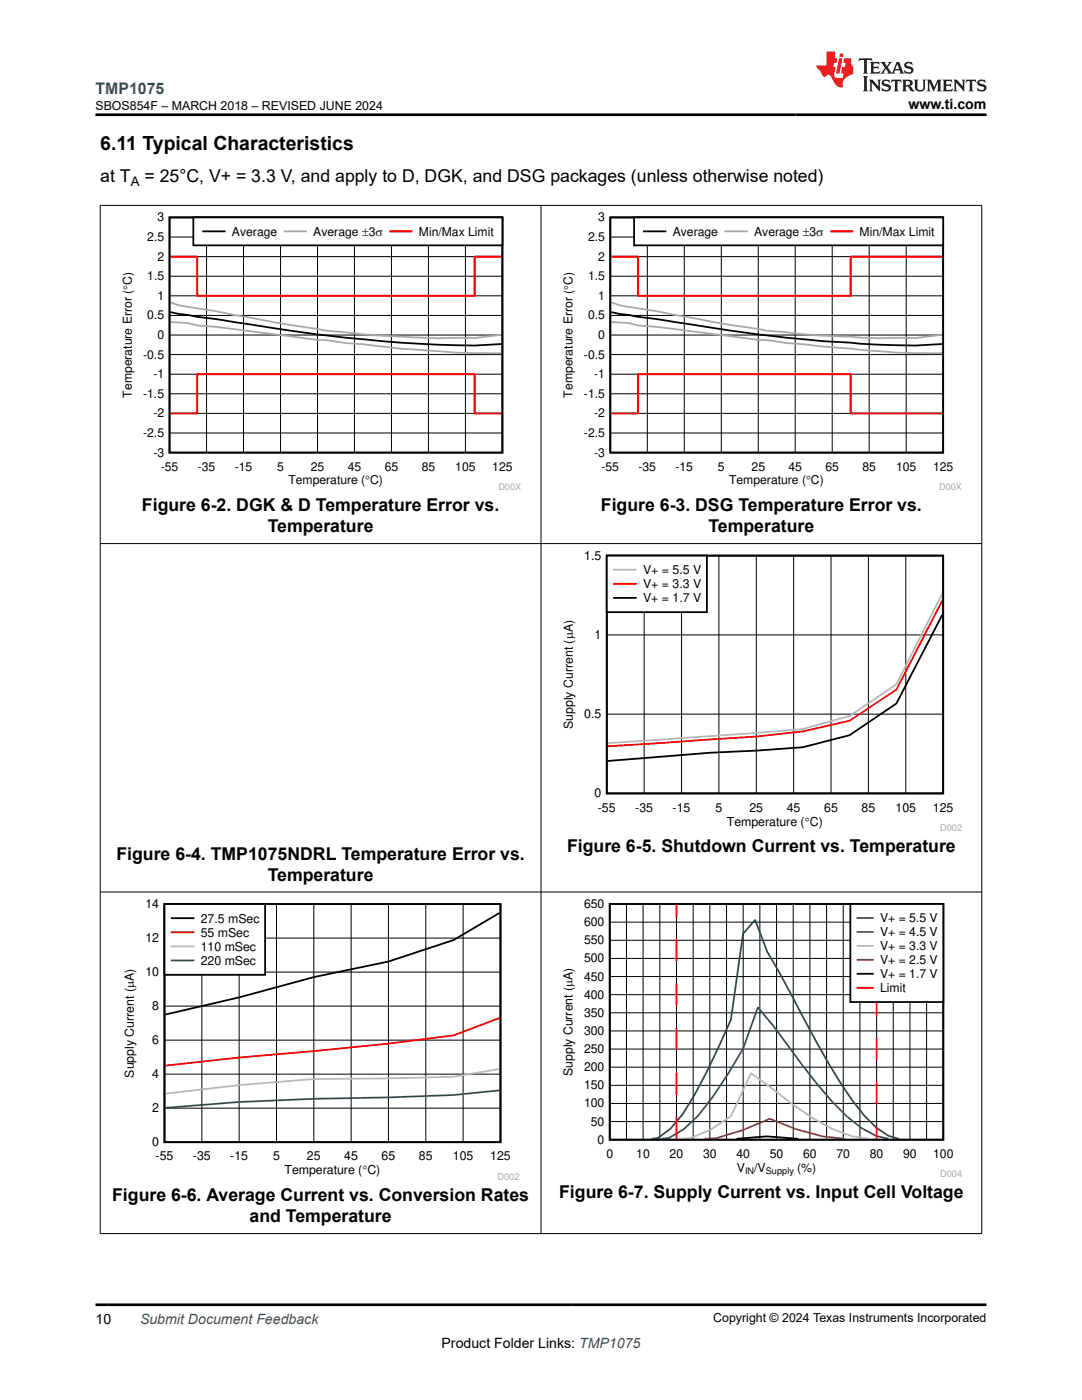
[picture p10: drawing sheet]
<svg xmlns="http://www.w3.org/2000/svg" width="216mm" height="279mm" viewBox="0 0 216 279" stroke-linecap="round" stroke-linejoin="round" font-family="sans-serif">
<defs><g id="words">
<text font-size="3.9" x="20" y="29.9">6.11 Typical Characteristics</text>
<g font-size="3.5">
<text x="20" y="36.4">at T</text>
<text x="28.8" y="36.4">= 25°C, V+ = 3.3 V, and apply to D, DGK, and DSG packages (unless otherwise noted)</text>
<text x="28.3" y="102">Figure 6-2. DGK &amp; D Temperature Error vs.</text>
<text x="53.4" y="106.3">Temperature</text>
<text x="119.9" y="102">Figure 6-3. DSG Temperature Error vs.</text>
<text x="141.4" y="106.3">Temperature</text>
<text x="23.2" y="171.6">Figure 6-4. TMP1075NDRL Temperature Error vs.</text>
<text x="113.1" y="170.1">Figure 6-5. Shutdown Current vs. Temperature</text>
<text x="53.4" y="175.8">Temperature</text>
<text x="22.4" y="239.7">Figure 6-6. Average Current vs. Conversion Rates</text>
<text x="111.6" y="239.2">Figure 6-7. Supply Current vs. Input Cell Voltage</text>
<text x="49.8" y="244">and Temperature</text>
</g>
<text font-size="3.2" fill="#00f" x="19" y="18.7">TMP1075</text>
<g font-size="2.8">
<text x="181.3" y="21.8">www.ti.com</text>
<text x="19" y="264.2">10</text>
<text x="88.1" y="269">Product Folder Links: TMP1075</text>
</g>
<text font-size="2.8" fill="#00f" x="27.9" y="264.2">Submit Document Feedback</text>
<text font-size="2.6" x="26.1" y="37.1">A</text>
<g font-size="2.5">
<text x="19" y="21.9">SBOS854F – MARCH 2018 – REVISED JUNE 2024</text>
<text x="116.6" y="111.7">1.5</text>
<text x="128.3" y="114.6">V+ = 5.5 V</text>
<text x="128.3" y="117.4">V+ = 3.3 V</text>
<text x="128.3" y="120.2">V+ = 1.7 V</text>
<text x="118.6" y="127.5">1</text>
<text x="116.6" y="143.3">0.5</text>
<text x="114.3" y="145.5" transform="rotate(-90 114.3 145.5)">Supply Current (PA)</text>
<text x="118.6" y="159.2">0</text>
<text x="119.3" y="162">-55</text>
<text x="126.8" y="162">-35</text>
<text x="134.2" y="162">-15</text>
<text x="142.8" y="162">5</text>
<text x="149.5" y="162">25</text>
<text x="157" y="162">45</text>
<text x="164.5" y="162">65</text>
<text x="171.9" y="162">85</text>
<text x="178.7" y="162">105</text>
<text x="186.2" y="162">125</text>
<text x="145" y="164.8">Temperature (qC)</text>
<text x="29" y="181.2">14</text>
<text x="40" y="184.1">27.5 mSec</text>
<text x="29" y="188">12</text>
<text x="40" y="186.9">55 mSec</text>
<text x="40" y="189.7">110 mSec</text>
<text x="29" y="194.8">10</text>
<text x="40" y="192.6">220 mSec</text>
<text x="30.4" y="201.6">8</text>
<text x="30.4" y="208.4">6</text>
<text x="26.7" y="215.1" transform="rotate(-90 26.7 215.1)">Supply Current (PA)</text>
<text x="30.4" y="215.2">4</text>
<text x="30.4" y="222">2</text>
<text x="30.4" y="228.8">0</text>
<text x="31" y="231.6">-55</text>
<text x="38.5" y="231.6">-35</text>
<text x="45.9" y="231.6">-15</text>
<text x="54.5" y="231.6">5</text>
<text x="61.3" y="231.6">25</text>
<text x="68.7" y="231.6">45</text>
<text x="76.1" y="231.6">65</text>
<text x="83.6" y="231.6">85</text>
<text x="90.4" y="231.6">105</text>
<text x="97.8" y="231.6">125</text>
<text x="56.8" y="234.4">Temperature (qC)</text>
<text x="142.3" y="263.9">Copyright © 2024 Texas Instruments Incorporated</text>
</g>
<g font-size="2.4">
<text x="31.4" y="44.2">3</text>
<text x="46.3" y="47">Average</text>
<text x="62.5" y="47">Average r3V</text>
<text x="83.6" y="47">Min/Max Limit</text>
<text x="119.4" y="44.2">3</text>
<text x="134.2" y="47">Average</text>
<text x="150.5" y="47">Average r3V</text>
<text x="171.5" y="47">Min/Max Limit</text>
<text x="29.4" y="48.1">2.5</text>
<text x="31.4" y="52">2</text>
<text x="117.3" y="48.1">2.5</text>
<text x="119.4" y="52">2</text>
<text x="29.4" y="55.9">1.5</text>
<text x="31.4" y="59.8">1</text>
<text x="117.3" y="55.9">1.5</text>
<text x="119.4" y="59.8">1</text>
<text x="29.4" y="63.8">0.5</text>
<text x="117.3" y="63.8">0.5</text>
<text x="28.6" y="71.6">-0.5</text>
<text x="31.4" y="67.7">0</text>
<text x="116.5" y="71.6">-0.5</text>
<text x="119.4" y="67.7">0</text>
<text x="30.6" y="75.5">-1</text>
<text x="118.6" y="75.5">-1</text>
<text x="26.3" y="79.4" transform="rotate(-90 26.3 79.4)">Temperature Error (qC)</text>
<text x="28.6" y="79.4">-1.5</text>
<text x="30.6" y="83.3">-2</text>
<text x="114.3" y="79.4" transform="rotate(-90 114.3 79.4)">Temperature Error (qC)</text>
<text x="116.5" y="79.4">-1.5</text>
<text x="118.6" y="83.3">-2</text>
<text x="28.6" y="87.2">-2.5</text>
<text x="116.5" y="87.2">-2.5</text>
<text x="30.6" y="91.1">-3</text>
<text x="32.1" y="93.9">-55</text>
<text x="39.5" y="93.9">-35</text>
<text x="46.9" y="93.9">-15</text>
<text x="55.3" y="93.9">5</text>
<text x="62" y="93.9">25</text>
<text x="69.4" y="93.9">45</text>
<text x="76.8" y="93.9">65</text>
<text x="84.1" y="93.9">85</text>
<text x="90.8" y="93.9">105</text>
<text x="98.2" y="93.9">125</text>
<text x="118.6" y="91.1">-3</text>
<text x="120" y="93.9">-55</text>
<text x="127.4" y="93.9">-35</text>
<text x="134.8" y="93.9">-15</text>
<text x="143.3" y="93.9">5</text>
<text x="150" y="93.9">25</text>
<text x="157.3" y="93.9">45</text>
<text x="164.7" y="93.9">65</text>
<text x="172.1" y="93.9">85</text>
<text x="178.8" y="93.9">105</text>
<text x="186.2" y="93.9">125</text>
<text x="57.6" y="96.7">Temperature (qC)</text>
<text x="145.5" y="96.7">Temperature (qC)</text>
<text x="116.5" y="184.8">600</text>
<text x="116.5" y="181.2">650</text>
<text x="175.6" y="184.1">V+ = 5.5 V</text>
<text x="116.5" y="188.5">550</text>
<text x="175.6" y="186.8">V+ = 4.5 V</text>
<text x="175.6" y="189.6">V+ = 3.3 V</text>
<text x="116.5" y="195.7">450</text>
<text x="116.5" y="192.1">500</text>
<text x="175.6" y="192.4">V+ = 2.5 V</text>
<text x="175.6" y="195.2">V+ = 1.7 V</text>
<text x="175.6" y="198">Limit</text>
<text x="116.5" y="202.9">350</text>
<text x="116.5" y="199.3">400</text>
<text x="116.5" y="206.5">300</text>
<text x="114.3" y="214.7" transform="rotate(-90 114.3 214.7)">Supply Current (PA)</text>
<text x="116.5" y="213.8">200</text>
<text x="116.5" y="210.2">250</text>
<text x="116.5" y="221">100</text>
<text x="116.5" y="217.4">150</text>
<text x="117.9" y="224.6">50</text>
<text x="119.2" y="228.3">0</text>
<text x="121" y="231">0</text>
<text x="127" y="231">10</text>
<text x="133.6" y="231">20</text>
<text x="140.3" y="231">30</text>
<text x="146.9" y="231">40</text>
<text x="147" y="233.8">V</text>
<text x="150.5" y="233.8">/V</text>
<text x="153.6" y="231">50</text>
<text x="159.1" y="233.8">(%)</text>
<text x="160.3" y="231">60</text>
<text x="166.9" y="231">70</text>
<text x="173.6" y="231">80</text>
<text x="180.2" y="231">90</text>
<text x="186.2" y="231">100</text>
</g>
<g font-size="1.8" fill="#a8a8a8">
<text x="99.4" y="97.8">D00X</text>
<text x="187.4" y="97.8">D00X</text>
<text x="187.6" y="165.8">D002</text>
<text x="99.2" y="235.5">D002</text>
<text x="187.6" y="234.9">D004</text>
</g>
<g font-size="1.8">
<text x="148.7" y="234.2">IN</text>
<text x="152.8" y="234.2">Supply</text>
</g>
</g></defs>
<path d="M33.8 43.4h66.4v46.9h-66.4zM34 62.3l5.4 .9 3.7 .5a401.7 401.7 0 0 0 36.8 4.7l3.7 .2a123.5 123.5 0 0 0 16.5 .1" fill="none" stroke="#000" stroke-width=".35"/>
<g fill="none" stroke="#000" stroke-width=".2">
<path d="M33.8 59h66.5M33.8 55.1h66.5M33.8 51.2h66.5M33.8 47.3h66.5M41.2 43.4v46.9M48.6 43.4v46.9M56 43.4v46.9M63.4 43.4v46.9M70.7 43.4v46.9M78.1 43.4v46.9M85.5 43.4v46.9M92.9 43.4v46.9"/>
<path d="M33.8 78.6h66.5M33.8 74.7h66.5M33.8 70.8h66.5M33.8 66.9h66.5M33.8 63h66.5M33.8 86.4h66.5M33.8 82.5h66.5"/>
</g>
<path d="M34 60.3l1.7 .6 7.4 1.2 14.7 2.7a202.7 202.7 0 0 0 36.9 2.7l5.4-.7M34 64.3l3.5 .2 1.9 .5 3.7 .2 20.3 2.6 1.8 .1 3.7 .6 3.7 .2a289.3 289.3 0 0 0 22.1 1.8h5.4" fill="none" stroke="#a8a8a8" stroke-width=".35"/>
<path d="M34 51.2h5.4v7.8h55.3v-7.8h5.4M34 82.5h5.4v-7.8h55.3v7.8h5.4" fill="none" stroke="#f00" stroke-width=".4"/>
<path d="M38.6 43.4h61.6v5.6h-61.6z" fill-rule="evenodd" fill="#fff"/>
<path d="M38.6 43.4h61.6v5.6h-61.6zM40.5 46.2h4.3" fill="none" stroke="#000" stroke-width=".35"/>
<path d="M56.8 46.2h4.3" fill="none" stroke="#a8a8a8" stroke-width=".35"/>
<path d="M77.9 46.2h4.2" fill="none" stroke="#f00" stroke-width=".4"/>
<path d="M111.9 42.4h80.1v55.4h-80.1z" fill-rule="evenodd" fill="#fff"/>
<path d="M121.8 43.4h66.4v46.9h-66.4zM122 62.3l5.3 .9 3.7 .5a412.1 412.1 0 0 0 33.2 4.4l5.5 .3a110.1 110.1 0 0 0 18.3 .3" fill="none" stroke="#000" stroke-width=".35"/>
<g fill="none" stroke="#000" stroke-width=".2">
<path d="M121.8 59h66.4M121.8 55.1h66.4M121.8 51.2h66.4M121.8 47.3h66.4M129.2 43.4v46.9M136.5 43.4v46.9M143.9 43.4v46.9M151.3 43.4v46.9M158.7 43.4v46.9M166.1 43.4v46.9M173.4 43.4v46.9M180.8 43.4v46.9"/>
<path d="M121.8 78.6h66.4M121.8 74.7h66.4M121.8 70.8h66.4M121.8 66.9h66.4M121.8 63h66.4M121.8 86.4h66.4M121.8 82.5h66.4"/>
</g>
<path d="M122 60.3l1.6 .6 7.4 1.2 11.1 2.1 11.1 1.8a185.1 185.1 0 0 0 16.5 1.2l5.6 .3h7.4l5.3-.7M122 64.3l3.5 .2 1.8 .5 3.7 .2 20.3 2.6 1.9 .1 3.6 .6 14.8 1.3a124.5 124.5 0 0 0 16.4 .7" fill="none" stroke="#a8a8a8" stroke-width=".35"/>
<path d="M122 51.2h5.3v7.8h42.4v-7.8h18.3M122 82.5h5.3v-7.8h42.4v7.8h18.3" fill="none" stroke="#f00" stroke-width=".4"/>
<path d="M126.5 43.4h61.7v5.6h-61.7z" fill-rule="evenodd" fill="#fff"/>
<path d="M126.5 43.4h61.7v5.6h-61.7zM128.5 46.2h4.3" fill="none" stroke="#000" stroke-width=".35"/>
<path d="M144.7 46.2h4.3" fill="none" stroke="#a8a8a8" stroke-width=".35"/>
<path d="M165.8 46.2h4.2" fill="none" stroke="#f00" stroke-width=".4"/>
<path d="M111.9 109.9h80.1v56h-80.1z" fill-rule="evenodd" fill="#fff"/>
<path d="M121.1 110.9h67.1v47.4h-67.1zM188 122.7l-9.1 17.7-9.4 6.3-9.3 2.4-9.3 .7-9.3 .4-20.4 1.7" fill="none" stroke="#000" stroke-width=".36"/>
<path d="M128.5 110.9v47.5M136 110.9v47.5M143.4 110.9v47.5M150.9 110.9v47.5M158.4 110.9v47.5M165.8 110.9v47.5M173.3 110.9v47.5M180.7 110.9v47.5M121.1 126.7h67.1M121.1 142.5h67.1" fill="none" stroke="#000" stroke-width=".2"/>
<path d="M188 118.5l-9.1 18.1-9.4 6.3-9.3 2.6-9.3 .8-29.7 2" fill="none" stroke="#b8b8b8" stroke-width=".36"/>
<path d="M188 119.9l-9.1 17.7-9.4 6.2-9.3 2.2-9.3 1-29.7 1.9" fill="none" stroke="#f00" stroke-width=".36"/>
<path d="M121.1 110.9h19.9v11.3h-19.9z" fill-rule="evenodd" fill="#fff"/>
<path d="M121.1 110.9h20v11.3h-20zM122.5 119.3h4.4" fill="none" stroke="#000" stroke-width=".36"/>
<path d="M122.5 113.7h4.4" fill="none" stroke="#b8b8b8" stroke-width=".36"/>
<path d="M122.5 116.5h4.4" fill="none" stroke="#f00" stroke-width=".36"/>
<path d="M24.4 179.4h79.2v56.1h-79.2z" fill-rule="evenodd" fill="#fff"/>
<path d="M32.8 180.4h67.1v47.5h-67.1zM99.7 182.2l-9.1 5.4-13.1 4.3-14.9 3.1-14.9 4.1-14.7 3.4" fill="none" stroke="#000" stroke-width=".36"/>
<g fill="none" stroke="#000" stroke-width=".2">
<path d="M32.8 194h67.1M32.8 187.2h67.1M40.3 180.4v47.6M47.7 180.4v47.6M55.2 180.4v47.6M62.6 180.4v47.6M70.1 180.4v47.6M77.5 180.4v47.6M85 180.4v47.6M92.4 180.4v47.6M32.8 214.4h67.1M32.8 207.6h67.1"/>
<path d="M32.8 200.8h67.1M32.8 221.2h67.1"/>
</g>
<path d="M99.7 203.2l-9.1 3.4-13.1 1.7-14.9 1.5-14.9 1.3-14.7 1.6" fill="none" stroke="#f00" stroke-width=".36"/>
<path d="M99.7 213.3l-9.1 1.6-13.1 .3-14.9 .1-14.9 1.3-14.7 1.7" fill="none" stroke="#b8b8b8" stroke-width=".36"/>
<path d="M99.7 217.6l-9.1 .9-13.1 .5-14.9 .3-14.9 .6-14.7 1.2" fill="none" stroke="#295c75" stroke-width=".36"/>
<path d="M32.8 180.4h20.1v14.1h-20.1z" fill-rule="evenodd" fill="#fff"/>
<path d="M32.8 180.4h20.1v14.1h-20.1zM34.3 183.2h4.3" fill="none" stroke="#000" stroke-width=".36"/>
<path d="M34.3 186.1h4.3" fill="none" stroke="#f00" stroke-width=".36"/>
<path d="M34.3 188.9h4.3" fill="none" stroke="#b8b8b8" stroke-width=".36"/>
<path d="M34.3 191.7h4.3" fill="none" stroke="#295c75" stroke-width=".36"/>
<path d="M111.9 179.4h80.1v55.5h-80.1z" fill-rule="evenodd" fill="#fff"/>
<path d="M121.7 180.4h66.5v47.1h-66.5zM147 227.3l6-.5 6.3 .5" fill="none" stroke="#000" stroke-width=".35"/>
<g fill="none" stroke="#000" stroke-width=".2">
<path d="M121.7 198.5h66.5M121.7 194.9h66.5M121.7 191.3h66.5M121.7 187.7h66.5M121.7 184h66.5M125 180.4v47.1M128.3 180.4v47.1M131.7 180.4v47.1M135 180.4v47.1M138.3 180.4v47.1M141.6 180.4v47.1M145 180.4v47.1"/>
<path d="M148.3 180.4v47.1M151.6 180.4v47.1M155 180.4v47.1M158.3 180.4v47.1M161.6 180.4v47.1M164.9 180.4v47.1M168.3 180.4v47.1M171.6 180.4v47.1M174.9 180.4v47.1M178.2 180.4v47.1M181.6 180.4v47.1M184.9 180.4v47.1"/>
<path d="M121.7 216.6h66.5M121.7 213h66.5M121.7 209.4h66.5M121.7 205.7h66.5M121.7 202.1h66.5M121.7 223.8h66.5M121.7 220.2h66.5"/>
</g>
<path d="M130 227.3l1.3-.2 2.4-1.8 2.5-2.9a127 127 0 0 0 9.6-18.9l2.5-17.1 2.4-2.8 2.4 6.4 4.8 8.6a196.3 196.3 0 0 0 12.1 21l2.4 3 2.5 2.5 2.4 1.6 2.1 .6" fill="none" stroke="#286b48" stroke-width=".35"/>
<path d="M131.9 227.3l1.6-.2 2.9-1.7 3-2.8 2.9-3.9 3-4.5 3-4.9 2.9-8.2 3 3.5a200.4 200.4 0 0 0 11.8 15.2l2.9 3 3 2.3 3 1.6 2.5 .6" fill="none" stroke="#295c75" stroke-width=".35"/>
<path d="M135.8 227.3l2-.2 4-1.6 4.1-2.7 4-8.6 8 6 4.1 2.8 4 2.3 4 1.5 3.4 .5" fill="none" stroke="#b8b8b8" stroke-width=".35"/>
<path d="M140.6 227.3l2.3-.2 5.3-1.6 5.4-2.2 5.3 2.1 5.3 1.4 4.3 .5" fill="none" stroke="#9d3939" stroke-width=".35"/>
<path d="M135 180.6v2.4M135 187.5v4.4M135 196.3v4.4M174.9 180.6v4.4M174.9 189.4v4.5M174.9 198.3v4.4M135 205.2v4.4M135 214v4.4M174.9 207.1v4.5M174.9 216v4.4M135 222.9v4.4M174.9 224.8v2.5" fill="none" stroke="#f00" stroke-width=".35"/>
<path d="M169.7 180.4h18.5v19.6h-18.5z" fill-rule="evenodd" fill="#fff"/>
<path d="M169.7 180.4h18.5v19.6h-18.5zM171.1 194.3h3.1" fill="none" stroke="#000" stroke-width=".35"/>
<path d="M171.1 183.2h3.1" fill="none" stroke="#286b48" stroke-width=".35"/>
<path d="M171.1 186h3.1" fill="none" stroke="#295c75" stroke-width=".35"/>
<path d="M171.1 188.8h3.1" fill="none" stroke="#b8b8b8" stroke-width=".35"/>
<path d="M171.1 191.6h3.1" fill="none" stroke="#9d3939" stroke-width=".35"/>
<path d="M171.1 197.1h3.1" fill="none" stroke="#f00" stroke-width=".35"/>
<path d="M19.9 41h176.1M20 40.9v205.4M107.9 40.9v205.4M195.9 40.9v205.4M19.9 108.5h176.1M19.9 178h176.1M19.9 246.2h176.1" fill="none" stroke="#000" stroke-width=".2"/>
<path d="M171.5 11.6l-.2 .6 .5-.2h.6v.1v2.2l-.2 .4h1l-.2-.4v-2.2v-.1h.5l.5 .2-.1-.6zM173.6 12.4l.2 .3v1.6l-.2 .4h1.9l.1-.6a1.08 1.08 0 0 1-1.3 .2v-.7h.6l.4 .2v-.7l-.4 .2h-.6v-.5l.2-.2a1 1 0 0 1 1 .3l-.1-.5zM175.7 12.4l.9 1.1-1 1.2h.9l-.2-.2 .5-.8 .4 .8-.2 .2h1.6l-.2-.2 .2-.5h.9l.1 .5-.1 .2h.9l-.2-.4-.8-1.9h-.5l-.9 2.1-.9-1.1 .9-1h-.8l.2 .2-.4 .6-.4-.6 .2-.2zM179 12.8l.4 1h-.7zM180.7 12.5a.65 .65 0 0 0-.2 .7 .65 .65 0 0 0 .6 .5l.6 .1 .1 .3a.79 .79 0 0 1-.7 .4 .79 .79 0 0 1-.7-.5l.1 .7 .2-.1a.93 .93 0 0 0 1.1 0 .93 .93 0 0 0 .4-.9 1.46 1.46 0 0 0-1.2-.6l-.1-.3a1.09 1.09 0 0 1 1.2 .2l-.2-.6-.1 .1-.5-.2zM172.2 15.2l.2 .4v2.2l-.2 .4h1l-.2-.4v-2.2l.2-.4zM173.4 15.9l.2 .4v1.5l-.2 .4h.8l-.3-.4 .1-1.3 1.6 1.8v-2l.2-.4h-.7l.1 .2 .1 1.1-1.2-1.3zM176.2 16a.65 .65 0 0 0-.2 .8 .65 .65 0 0 0 .6 .4l.6 .2 .1 .2a.79 .79 0 0 1-.7 .4 .79 .79 0 0 1-.7-.5l.1 .7 .2-.1a.93 .93 0 0 0 1.1 .1 .93 .93 0 0 0 .4-1 1.46 1.46 0 0 0-1.2-.5l-.1-.4a1.09 1.09 0 0 1 1.2 .2l-.1-.6-.2 .1-.5-.1zM177.9 15.9l-.1 .6a.63 .63 0 0 1 .8-.3v1.6l-.3 .4h1l-.2-.4v-1.6a.66 .66 0 0 1 .8 .3l-.1-.6zM180 15.9l.2 .4v1.5l-.2 .4h1l-.2-.2-.1-.7h.5l.1 .2a.79 .79 0 0 0 1.2 .6l-1-.9a.61 .61 0 0 0 .6-.6 .61 .61 0 0 0-.5-.7zM180.8 16.2h.1a.47 .47 0 0 1 .5 .1 .47 .47 0 0 1 .1 .5l-.1 .1-.7 .1zM182.3 15.9l.2 .2a2.27 2.27 0 0 0 .4 2 1.04 1.04 0 0 0 1.7-.7v-1.3l.2-.2h-.8l.2 .4v1.1a.6 .6 0 0 1-.6 .6 .6 .6 0 0 1-.6-.6v-1.1l.3-.4zM184.9 15.9l.2 .4v1.5l-.2 .4h.8l-.3-.4v-1.4l.9 1.9 .9-1.9v1.4l-.3 .4h1l-.2-.4v-1.5l.2-.4h-.8l-.7 1.5-.6-1.5zM188.1 15.9l.2 .4v1.5l-.2 .4h1.9l.1-.6a1.09 1.09 0 0 1-1.3 .2v-.7h.6l.4 .2v-.6l-.4 .2h-.6v-.6l.2-.1a1.01 1.01 0 0 1 1 .3l-.1-.6zM190.2 15.9l.3 .4v1.5l-.3 .4h.8l-.2-.4v-1.3l1.6 1.8v-2l.2-.4h-.7l.2 .2v1.1l-1.2-1.3zM192.8 15.9l-.1 .6a.63 .63 0 0 1 .8-.3v1.6l-.3 .4h1l-.2-.4v-1.6a.66 .66 0 0 1 .8 .3l-.1-.6zM195.2 16a.65 .65 0 0 0-.2 .8 .65 .65 0 0 0 .6 .4l.6 .2 .2 .2a.79 .79 0 0 1-.7 .4 .79 .79 0 0 1-.7-.5l.1 .7 .2-.1a.93 .93 0 0 0 1 .1 .93 .93 0 0 0 .5-1 1.46 1.46 0 0 0-1.3-.5v-.4a1.09 1.09 0 0 1 1.2 .2l-.2-.6-.2 .1-.5-.1z" fill="#231f20"/>
<path d="M164.9 10.3v2.7h-2l.1 .4 .8 1a.95 .95 0 0 0 1 .9 .59 .59 0 0 1 .5-.4 .59 .59 0 0 1 .5 .3l.4 .8a1.59 1.59 0 0 0 2.1 1.4 1.61 1.61 0 0 1 1-2.3l1-.3-.1-1.5a1.59 1.59 0 0 1-.3-1.7h-1.5l-.2 .9h.6l-.2 .9h-.5l-.2 .9v.3l.4 .1-.1 .9h-.7a.73 .73 0 0 1-1-.7l.3-1.5h-.5l.1-.9h.5l.2-.9h-.5v-1.3zM167.4 11.6l-.6 3.1h.7l.6-3.1zM167.6 10.7l-.1 .6h.7l.1-.6z" fill="#ed1c24"/>
<path d="M19 22.9h177.8M19 260.4h177.8" fill="none" stroke="#000" stroke-width=".53"/>
<use href="#words"/>
</svg>
